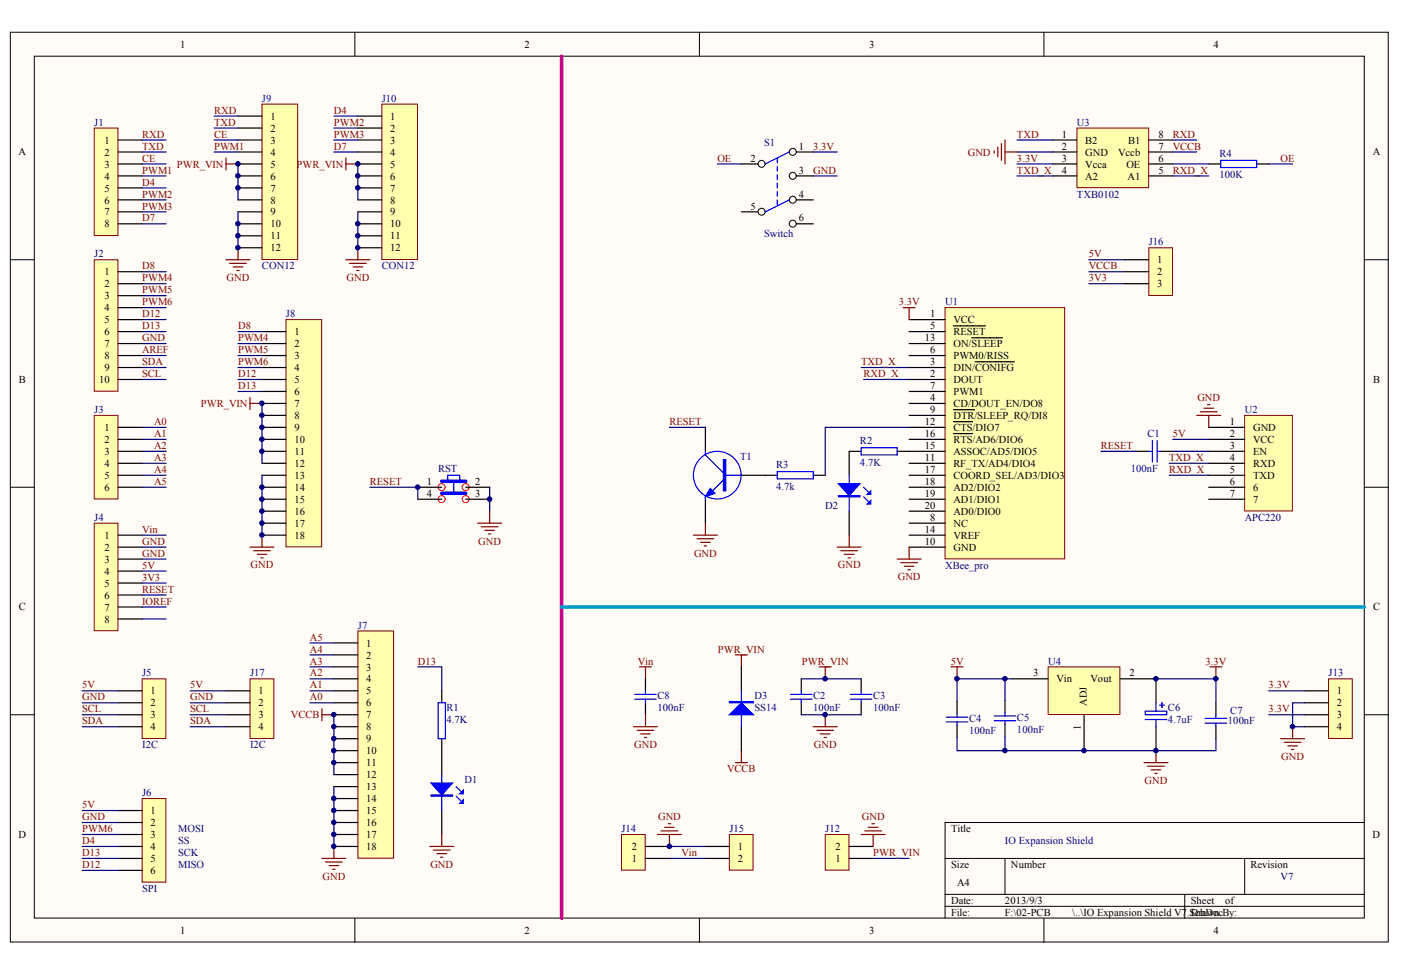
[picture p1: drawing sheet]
<svg xmlns="http://www.w3.org/2000/svg" width="287mm" height="200mm" viewBox="0 0 287 200" stroke-linecap="round" stroke-linejoin="round" font-family="sans-serif">
<defs><g id="words">
<g font-size="2.2">
<text x="36.9" y="9.8">1</text>
<text x="107.4" y="9.8">2</text>
<text x="177.9" y="9.8">3</text>
<text x="248.5" y="9.8">4</text>
<text x="21.4" y="29.4">1</text>
<text x="55.4" y="24.5">1</text>
<text x="55.4" y="27">2</text>
<text x="55.4" y="29.4">3</text>
<text x="79.9" y="24.5">1</text>
<text x="79.9" y="27">2</text>
<text x="79.9" y="29.4">3</text>
<text x="217.4" y="28.2">1</text>
<text x="222.2" y="29.4">B2</text>
<text x="230.9" y="29.4">B1</text>
<text x="237.1" y="28.2">8</text>
<text x="3.8" y="31.8">A</text>
<text x="21.4" y="31.9">2</text>
<text x="21.4" y="34.3">3</text>
<text x="55.4" y="31.9">4</text>
<text x="55.4" y="34.3">5</text>
<text x="79.9" y="31.9">4</text>
<text x="79.9" y="34.3">5</text>
<text x="153.6" y="33.1">2</text>
<text x="163.5" y="30.6">1</text>
<text x="163.5" y="35.5">3</text>
<text x="217.4" y="30.6">2</text>
<text x="217.4" y="33.1">3</text>
<text x="217.4" y="35.5">4</text>
<text x="222.2" y="31.9">GND</text>
<text x="222.2" y="34.3">Vcca</text>
<text x="228.9" y="31.9">Vccb</text>
<text x="230.6" y="34.3">OE</text>
<text x="237.1" y="35.5">5</text>
<text x="237.1" y="33.1">6</text>
<text x="237.1" y="30.6">7</text>
<text x="281" y="31.8">A</text>
<text x="21.4" y="36.8">4</text>
<text x="21.4" y="39.2">5</text>
<text x="21.4" y="41.7">6</text>
<text x="55.4" y="36.8">6</text>
<text x="55.4" y="39.2">7</text>
<text x="55.4" y="41.7">8</text>
<text x="79.9" y="36.8">6</text>
<text x="79.9" y="39.2">7</text>
<text x="79.9" y="41.7">8</text>
<text x="163.5" y="40.4">4</text>
<text x="222.2" y="36.8">A2</text>
<text x="230.8" y="36.8">A1</text>
<text x="21.4" y="44.1">7</text>
<text x="21.4" y="46.6">8</text>
<text x="55.4" y="44.1">9</text>
<text x="55.4" y="46.6">10</text>
<text x="79.9" y="44.1">9</text>
<text x="79.9" y="46.6">10</text>
<text x="153.6" y="42.9">5</text>
<text x="163.5" y="45.3">6</text>
<text x="55.4" y="49">11</text>
<text x="55.4" y="51.5">12</text>
<text x="79.9" y="49">11</text>
<text x="79.9" y="51.5">12</text>
<text x="236.9" y="53.9">1</text>
<text x="21.4" y="56.4">1</text>
<text x="21.4" y="58.8">2</text>
<text x="236.9" y="56.4">2</text>
<text x="236.9" y="58.8">3</text>
<text x="21.4" y="61.3">3</text>
<text x="21.4" y="63.7">4</text>
<text x="190.4" y="65">1</text>
<text x="21.4" y="66.2">5</text>
<text x="21.4" y="68.6">6</text>
<text x="21.4" y="71.1">7</text>
<text x="60.3" y="68.6">1</text>
<text x="60.3" y="71.1">2</text>
<text x="189.3" y="69.9">13</text>
<text x="190.4" y="67.4">5</text>
<text x="195.2" y="66.2">VCC</text>
<text x="195.2" y="68.6">RESET</text>
<text x="195.2" y="71.1">ON/SLEEP</text>
<text x="21.4" y="73.5">8</text>
<text x="21.4" y="76">9</text>
<text x="60.3" y="73.5">3</text>
<text x="60.3" y="76">4</text>
<text x="190.4" y="72.3">6</text>
<text x="190.4" y="74.8">3</text>
<text x="190.4" y="77.2">2</text>
<text x="195.2" y="73.5">PWM0/RISS</text>
<text x="195.2" y="76">DIN/CONIFG</text>
<text x="3.9" y="78.4">B</text>
<text x="20.3" y="78.4">10</text>
<text x="60.3" y="78.4">5</text>
<text x="60.3" y="80.9">6</text>
<text x="60.3" y="83.3">7</text>
<text x="190.4" y="79.7">7</text>
<text x="190.4" y="82.1">4</text>
<text x="195.2" y="78.4">DOUT</text>
<text x="195.2" y="80.9">PWM1</text>
<text x="195.2" y="83.3">CD/DOUT_EN/DO8</text>
<text x="281.1" y="78.4">B</text>
<text x="21.4" y="88.2">1</text>
<text x="60.3" y="85.8">8</text>
<text x="60.3" y="88.2">9</text>
<text x="189.3" y="87">12</text>
<text x="189.3" y="89.5">16</text>
<text x="190.4" y="84.6">9</text>
<text x="195.2" y="85.8">DTR/SLEEP_RQ/DI8</text>
<text x="195.2" y="88.2">CTS/DIO7</text>
<text x="251.7" y="87">1</text>
<text x="251.7" y="89.5">2</text>
<text x="256.5" y="88.2">GND</text>
<text x="21.4" y="90.7">2</text>
<text x="21.4" y="93.1">3</text>
<text x="21.4" y="95.6">4</text>
<text x="60.3" y="90.7">10</text>
<text x="60.3" y="93.1">11</text>
<text x="60.3" y="95.6">12</text>
<text x="189.3" y="91.9">15</text>
<text x="189.3" y="94.4">11</text>
<text x="195.2" y="90.7">RTS/AD6/DIO6</text>
<text x="195.2" y="93.1">ASSOC/AD5/DIO5</text>
<text x="195.2" y="95.6">RF_TX/AD4/DIO4</text>
<text x="251.7" y="91.9">3</text>
<text x="251.7" y="94.4">4</text>
<text x="256.5" y="90.7">VCC</text>
<text x="256.5" y="93.1">EN</text>
<text x="256.5" y="95.6">RXD</text>
<text x="21.4" y="98.1">5</text>
<text x="21.4" y="100.5">6</text>
<text x="60.3" y="98.1">13</text>
<text x="60.3" y="100.5">14</text>
<text x="87.4" y="101.7">4</text>
<text x="87.4" y="99.3">1</text>
<text x="97.3" y="99.3">2</text>
<text x="97.3" y="101.7">3</text>
<text x="189.3" y="96.8">17</text>
<text x="189.3" y="99.3">18</text>
<text x="189.3" y="101.7">19</text>
<text x="195.2" y="98.1">COORD_SEL/AD3/DIO3</text>
<text x="195.2" y="100.5">AD2/DIO2</text>
<text x="251.7" y="96.8">5</text>
<text x="251.7" y="99.3">6</text>
<text x="251.7" y="101.7">7</text>
<text x="256.5" y="98.1">TXD</text>
<text x="256.5" y="100.5">6</text>
<text x="60.3" y="103">15</text>
<text x="60.3" y="105.4">16</text>
<text x="60.3" y="107.9">17</text>
<text x="189.3" y="104.2">20</text>
<text x="190.4" y="106.6">8</text>
<text x="195.2" y="103">AD1/DIO1</text>
<text x="195.2" y="105.4">AD0/DIO0</text>
<text x="195.2" y="107.9">NC</text>
<text x="256.5" y="103">7</text>
<text x="21.4" y="110.3">1</text>
<text x="21.4" y="112.8">2</text>
<text x="60.3" y="110.3">18</text>
<text x="189.3" y="109.1">14</text>
<text x="189.3" y="111.5">10</text>
<text x="195.2" y="110.3">VREF</text>
<text x="195.2" y="112.8">GND</text>
<text x="21.4" y="115.2">3</text>
<text x="21.4" y="117.7">4</text>
<text x="3.9" y="125">C</text>
<text x="21.4" y="120.1">5</text>
<text x="21.4" y="122.6">6</text>
<text x="21.4" y="125">7</text>
<text x="281.1" y="125">C</text>
<text x="21.4" y="127.5">8</text>
<text x="75" y="132.4">1</text>
<text x="75" y="134.8">2</text>
<text x="75" y="137.3">3</text>
<text x="30.8" y="142.2">1</text>
<text x="52.9" y="142.2">1</text>
<text x="75" y="139.7">4</text>
<text x="75" y="142.2">5</text>
<text x="211.5" y="138.5">3</text>
<text x="216.3" y="139.7">Vin</text>
<text x="223.3" y="139.7">Vout</text>
<text x="231.3" y="138.5">2</text>
<text x="273.7" y="142.2">1</text>
<text x="30.8" y="144.6">2</text>
<text x="30.8" y="147.1">3</text>
<text x="30.8" y="149.5">4</text>
<text x="52.9" y="144.6">2</text>
<text x="52.9" y="147.1">3</text>
<text x="52.9" y="149.5">4</text>
<text x="75" y="144.6">6</text>
<text x="75" y="147.1">7</text>
<text x="75" y="149.5">8</text>
<text x="273.7" y="144.6">2</text>
<text x="273.7" y="147.1">3</text>
<text x="273.7" y="149.5">4</text>
<text x="75" y="152">9</text>
<text x="75" y="154.4">10</text>
<text x="75" y="156.9">11</text>
<text x="75" y="159.3">12</text>
<text x="75" y="161.8">13</text>
<text x="30.8" y="166.7">1</text>
<text x="75" y="164.2">14</text>
<text x="75" y="166.7">15</text>
<text x="3.8" y="171.5">D</text>
<text x="30.8" y="169.1">2</text>
<text x="30.8" y="171.6">3</text>
<text x="75" y="169.1">16</text>
<text x="75" y="171.6">17</text>
<text x="194.7" y="170.3">Title</text>
<text x="281" y="171.5">D</text>
<text x="30.8" y="174">4</text>
<text x="30.8" y="176.5">5</text>
<text x="30.8" y="178.9">6</text>
<text x="75" y="174">18</text>
<text x="129.3" y="176.5">1</text>
<text x="129.3" y="174">2</text>
<text x="151" y="174">1</text>
<text x="151" y="176.5">2</text>
<text x="171" y="176.5">1</text>
<text x="171" y="174">2</text>
<text x="194.7" y="177.7">Size</text>
<text x="207" y="177.7">Number</text>
<text x="256" y="177.7">Revision</text>
<text x="194.7" y="185">Date:</text>
<text x="195.9" y="181.4">A4</text>
<text x="205.7" y="185">2013/9/3</text>
<text x="243.8" y="185">Sheet</text>
<text x="250.8" y="185">of</text>
<text x="36.9" y="191.2">1</text>
<text x="107.4" y="191.2">2</text>
<text x="177.9" y="191.2">3</text>
<text x="194.7" y="187.5">File:</text>
<text x="205.7" y="187.5">F:\02-PCB</text>
<text x="219.5" y="187.5">\..\IO Expansion Shield V7.SDrawn</text>
<text x="244.7" y="187.5">chDocBy:</text>
<text x="248.5" y="191.2">4</text>
</g>
<g font-size="2.2" fill="#800000">
<text x="43.8" y="23.3">RXD</text>
<text x="68.4" y="23.3">D4</text>
<text x="29.1" y="28.2">RXD</text>
<text x="43.8" y="25.7">TXD</text>
<text x="43.8" y="28.2">CE</text>
<text x="68.4" y="25.7">PWM2</text>
<text x="68.4" y="28.2">PWM3</text>
<text x="208.2" y="28.2">TXD</text>
<text x="240.1" y="28.2">RXD</text>
<text x="29.1" y="30.6">TXD</text>
<text x="29.1" y="33.1">CE</text>
<text x="29.1" y="35.5">PWM1</text>
<text x="36.2" y="34.3">PWR_VIN</text>
<text x="43.8" y="30.6">PWM1</text>
<text x="60.7" y="34.3">PWR_VIN</text>
<text x="68.4" y="30.6">D7</text>
<text x="146.9" y="33.1">OE</text>
<text x="166.5" y="30.6">3.3V</text>
<text x="166.5" y="35.5">GND</text>
<text x="198.1" y="31.9">GND</text>
<text x="208.2" y="35.5">TXD_X</text>
<text x="208.2" y="33.1">3.3V</text>
<text x="240.1" y="35.5">RXD_X</text>
<text x="240.1" y="30.6">VCCB</text>
<text x="262.2" y="33.1">OE</text>
<text x="29.1" y="38">D4</text>
<text x="29.1" y="40.4">PWM2</text>
<text x="29.1" y="42.9">PWM3</text>
<text x="29.1" y="45.3">D7</text>
<text x="222.9" y="52.7">5V</text>
<text x="29.1" y="55.2">D8</text>
<text x="29.1" y="57.6">PWM4</text>
<text x="46.4" y="57.6">GND</text>
<text x="70.9" y="57.6">GND</text>
<text x="222.9" y="55.2">VCCB</text>
<text x="222.9" y="57.6">3V3</text>
<text x="29.1" y="60.1">PWM5</text>
<text x="29.1" y="62.5">PWM6</text>
<text x="29.1" y="65">D12</text>
<text x="184" y="62.5">3.3V</text>
<text x="29.1" y="67.4">D13</text>
<text x="29.1" y="69.9">GND</text>
<text x="48.7" y="67.4">D8</text>
<text x="48.7" y="69.9">PWM4</text>
<text x="29.1" y="74.8">SDA</text>
<text x="29.1" y="77.2">SCL</text>
<text x="29.1" y="72.3">AREF</text>
<text x="48.7" y="72.3">PWM5</text>
<text x="48.7" y="74.8">PWM6</text>
<text x="48.7" y="77.2">D12</text>
<text x="176.3" y="74.8">TXD_X</text>
<text x="176.8" y="77.2">RXD_X</text>
<text x="41.1" y="83.3">PWR_VIN</text>
<text x="48.7" y="79.7">D13</text>
<text x="245.1" y="82.1">GND</text>
<text x="31.6" y="87">A0</text>
<text x="31.6" y="89.5">A1</text>
<text x="137" y="87">RESET</text>
<text x="240.1" y="89.5">5V</text>
<text x="31.6" y="91.9">A2</text>
<text x="31.6" y="94.4">A3</text>
<text x="225.4" y="91.9">RESET</text>
<text x="239.3" y="94.4">TXD_X</text>
<text x="31.6" y="96.8">A4</text>
<text x="31.6" y="99.3">A5</text>
<text x="75.7" y="99.3">RESET</text>
<text x="239.3" y="96.8">RXD_X</text>
<text x="29.1" y="109.1">Vin</text>
<text x="29.1" y="111.5">GND</text>
<text x="29.1" y="114">GND</text>
<text x="97.9" y="111.5">GND</text>
<text x="142.1" y="113.9">GND</text>
<text x="29.1" y="116.4">5V</text>
<text x="29.1" y="118.9">3V3</text>
<text x="51.3" y="116.4">GND</text>
<text x="171.5" y="116.4">GND</text>
<text x="183.8" y="118.8">GND</text>
<text x="29.1" y="121.3">RESET</text>
<text x="29.1" y="123.8">IOREF</text>
<text x="63.4" y="131.1">A5</text>
<text x="63.4" y="136">A3</text>
<text x="63.4" y="133.6">A4</text>
<text x="85.5" y="136">D13</text>
<text x="130.5" y="136">Vin</text>
<text x="147" y="133.6">PWR_VIN</text>
<text x="164.2" y="136">PWR_VIN</text>
<text x="194.6" y="136">5V</text>
<text x="246.8" y="136">3.3V</text>
<text x="16.8" y="143.4">GND</text>
<text x="16.8" y="141">5V</text>
<text x="38.9" y="143.4">GND</text>
<text x="38.9" y="141">5V</text>
<text x="63.4" y="143.4">A0</text>
<text x="63.4" y="141">A1</text>
<text x="63.4" y="138.5">A2</text>
<text x="259.7" y="141">3.3V</text>
<text x="16.8" y="148.3">SDA</text>
<text x="16.8" y="145.9">SCL</text>
<text x="38.9" y="148.3">SDA</text>
<text x="38.9" y="145.9">SCL</text>
<text x="59.6" y="147.1">VCCB</text>
<text x="259.7" y="145.9">3.3V</text>
<text x="129.8" y="153.2">GND</text>
<text x="166.6" y="153.2">GND</text>
<text x="262.3" y="155.6">GND</text>
<text x="148.8" y="158.1">VCCB</text>
<text x="234.3" y="160.5">GND</text>
<text x="16.8" y="167.9">GND</text>
<text x="16.8" y="165.5">5V</text>
<text x="134.7" y="167.9">GND</text>
<text x="176.4" y="167.9">GND</text>
<text x="16.8" y="170.4">PWM6</text>
<text x="16.8" y="172.8">D4</text>
<text x="16.8" y="177.7">D12</text>
<text x="16.8" y="175.3">D13</text>
<text x="88.1" y="177.7">GND</text>
<text x="139.5" y="175.3">Vin</text>
<text x="178.8" y="175.3">PWR_VIN</text>
<text x="66" y="180.1">GND</text>
</g>
<g font-size="2.2" fill="#000080">
<text x="53.6" y="20.8">J9</text>
<text x="78.2" y="20.8">J10</text>
<text x="19.3" y="25.7">J1</text>
<text x="156.4" y="29.9">S1</text>
<text x="220.5" y="25.7">U3</text>
<text x="249.7" y="32.1">R4</text>
<text x="220.5" y="40.4">TXB0102</text>
<text x="249.7" y="36.5">100K</text>
<text x="19.3" y="52.7">J2</text>
<text x="156.4" y="48.5">Switch</text>
<text x="235.2" y="50.2">J16</text>
<text x="53.6" y="55.2">CON12</text>
<text x="78.2" y="55.2">CON12</text>
<text x="58.5" y="65">J8</text>
<text x="193.5" y="62.5">U1</text>
<text x="19.3" y="84.6">J3</text>
<text x="234.9" y="89.5">C1</text>
<text x="254.8" y="84.6">U2</text>
<text x="151.5" y="94.1">T1</text>
<text x="158.9" y="95.8">R3</text>
<text x="176.1" y="90.9">R2</text>
<text x="176.1" y="95.4">4.7K</text>
<text x="89.7" y="96.6">RST</text>
<text x="158.9" y="100.3">4.7k</text>
<text x="231.5" y="96.6">100nF</text>
<text x="19.3" y="106.6">J4</text>
<text x="168.9" y="104.2">D2</text>
<text x="254.8" y="106.6">APC220</text>
<text x="193.5" y="116.4">XBee_pro</text>
<text x="73.3" y="128.7">J7</text>
<text x="214.6" y="136">U4</text>
<text x="29.1" y="138.5">J5</text>
<text x="51.2" y="138.5">J17</text>
<text x="134.6" y="143.2">C8</text>
<text x="154.5" y="143.2">D3</text>
<text x="166.5" y="143.2">C2</text>
<text x="178.8" y="143.2">C3</text>
<text x="272" y="138.5">J13</text>
<text x="91.4" y="145.6">R1</text>
<text x="91.4" y="148.1">4.7K</text>
<text x="134.6" y="145.6">100nF</text>
<text x="154.5" y="145.6">SS14</text>
<text x="166.5" y="145.6">100nF</text>
<text x="178.8" y="145.6">100nF</text>
<text x="198.4" y="147.8">C4</text>
<text x="208.2" y="147.6">C5</text>
<text x="239.1" y="145.6">C6</text>
<text x="239.1" y="148.1">4.7uF</text>
<text x="251.4" y="148.3">100nF</text>
<text x="251.9" y="146.1">C7</text>
<text x="29.1" y="153.2">I2C</text>
<text x="51.2" y="153.2">I2C</text>
<text x="198.4" y="150.3">100nF</text>
<text x="208.2" y="150">100nF</text>
<text x="95.1" y="160.3">D1</text>
<text x="29.1" y="163">J6</text>
<text x="36.5" y="170.4">MOSI</text>
<text x="36.5" y="172.8">SS</text>
<text x="127.2" y="170.4">J14</text>
<text x="149.3" y="170.4">J15</text>
<text x="168.9" y="170.4">J12</text>
<text x="205.7" y="172.8">IO Expansion Shield</text>
<text x="36.5" y="175.3">SCK</text>
<text x="36.5" y="177.7">MISO</text>
<text x="29.1" y="182.6">SPI</text>
<text x="262.2" y="180.2">V7</text>
</g>
<g font-size="2.1">
<text x="221.3" y="149.4" transform="rotate(-90 221.3 149.4)">1</text>
<text x="222.5" y="144.6" transform="rotate(-90 222.5 144.6)">ADJ</text>
</g>
</g></defs>
<g fill="#fffcf8" stroke="#000" stroke-width=".2">
<path d="M2.1 6.6h282.1v186.3h-282.1z"/>
<path d="M7 11.5h272.3v176.5h-272.3z"/>
</g>
<g fill="none" stroke="#000" stroke-width=".2">
<path d="M72.6 6.6v4.9M143.2 6.6v4.9M213.7 6.6v4.9M2.1 53.2h4.9M279.3 53.2h4.9M2.1 99.8h4.9M279.3 99.8h4.9M2.1 146.3h4.9M279.3 146.3h4.9M193.5 175.8h85.8M205.7 175.8v7.3M254.8 175.8v7.3"/>
<path d="M279.3 168.4h-85.8v19.6M72.6 188v4.9M143.2 188v4.9M193.5 183.1h85.8M193.5 185.6h85.8M213.7 188v4.9M242.5 183.1v4.9"/>
</g>
<path d="M19.3 26.2h4.8v22h-4.8z" fill="#ffffb0" stroke="#800000" stroke-width=".2"/>
<path d="M24.2 28.7h4.9M24.2 31.1h4.9M24.2 33.6h4.9M24.2 36h4.9M24.2 38.5h4.9M24.2 40.9h4.9M24.2 43.4h4.9M24.2 45.8h4.9" fill="none" stroke="#000" stroke-width=".25"/>
<path d="M19.3 107.1h4.8v22h-4.8z" fill="#ffffb0" stroke="#800000" stroke-width=".2"/>
<path d="M24.2 109.6h4.9M24.2 112h4.9M24.2 114.5h4.9M24.2 116.9h4.9M24.2 119.4h4.9M24.2 121.8h4.9M24.2 124.3h4.9M24.2 126.7h4.9" fill="none" stroke="#000" stroke-width=".25"/>
<path d="M19.3 85h4.8v17.2h-4.8z" fill="#ffffb0" stroke="#800000" stroke-width=".2"/>
<path d="M24.2 87.5h4.9M24.2 90h4.9M24.2 92.4h4.9M24.2 94.9h4.9M24.2 97.3h4.9M24.2 99.8h4.9" fill="none" stroke="#000" stroke-width=".25"/>
<g fill="none" stroke="#000080" stroke-width=".25">
<path d="M29.1 28.7h4.9M29.1 31.1h4.9M29.1 33.6h4.9M29.1 36h4.9M29.1 38.5h4.9M29.1 40.9h4.9M29.1 43.4h4.9M29.1 45.8h4.9M29.1 55.6h4.9M29.1 58.1h4.9M29.1 60.5h4.9M29.1 63h4.9"/>
<path d="M29.1 65.4h4.9M29.1 67.9h4.9M29.1 70.3h4.9M29.1 72.8h4.9M29.1 87.5h4.9M29.1 90h4.9M29.1 92.4h4.9M29.1 94.9h4.9M29.1 97.3h4.9M29.1 99.8h4.9"/>
</g>
<path d="M19.3 53.2h4.8v26.9h-4.8z" fill="#ffffb0" stroke="#800000" stroke-width=".2"/>
<path d="M24.2 55.6h4.9M24.2 58.1h4.9M24.2 60.5h4.9M24.2 63h4.9M24.2 65.4h4.9M24.2 67.9h4.9M24.2 70.3h4.9M24.2 72.8h4.9M24.2 75.2h4.9M24.2 77.7h4.9" fill="none" stroke="#000" stroke-width=".25"/>
<path d="M29.1 75.2h4.9M29.1 77.7h4.9M29.1 109.6h4.9M29.1 112h4.9M29.1 114.5h4.9M29.1 116.9h4.9M29.1 119.4h4.9M29.1 121.8h4.9M29.1 124.3h4.9M29.1 126.7h4.9" fill="none" stroke="#000080" stroke-width=".25"/>
<path d="M193.5 63h24.5v51.4h-24.5z" fill="#ffffb0" stroke="#800000" stroke-width=".2"/>
<g fill="none" stroke="#000" stroke-width=".25">
<path d="M186.1 65.4h7.4M186.1 67.9h7.4M186.1 70.3h7.4M186.1 72.8h7.4M186.1 75.2h7.4M186.1 77.7h7.4M195.2 66.7h6.5M198.9 69.2h6.3M199.6 74.1h8M144.4 87.5v4.9M151.8 97.3h7.3M166.5 97.3h2.4"/>
<path d="M176.3 92.4h-2.5v4.9M183.7 92.4h9.8M186.1 80.1h7.4M186.1 82.6h7.4M186.1 85h7.4M186.1 87.5h7.4M186.1 90h7.4M186.1 94.9h7.4M186.1 97.3h7.4M186.1 99.8h7.4M195.2 83.9h4.3M195.2 86.3h3.9"/>
<path d="M195.2 88.8h3.9M144.4 102.2v4.9M173.8 104.7v4.9M186.1 102.2h7.4M186.1 104.7h7.4M186.1 107.1h7.4M186.1 109.6h7.4M186.1 112h7.4"/>
</g>
<g fill="none" stroke="#800000" stroke-width=".25">
<path d="M184.9 63h2.4M186.1 63v2.4M142 109.6h4.9M142.7 110.3h3.4M143.4 111h2M144.2 111.8h.5M144.4 107.1v2.5M171.4 112h4.9M172.1 112.7h3.5M172.9 113.5h1.9M173.6 114.2h.5M173.8 109.6v2.4"/>
<path d="M183.7 114.5h4.9M184.4 115.2h3.4M185.1 115.9h2M185.9 116.7h.5M186.1 112v2.5"/>
</g>
<path d="M176.3 75.2h9.8M137 87.5h7.4M186.1 87.5h-17.2v9.8" fill="none" stroke="#000080" stroke-width=".25"/>
<g fill="none" stroke="#00f" stroke-width=".25">
<path d="M144.4 92.4v.7l3.7 3.7M148.1 98.3l-2.2 2.2M148.1 97.3h3.7M159.1 96.6h7.4v1.4h-7.4zM173.8 97.3v7.4M176.3 91.7h7.4v1.4h-7.4zM176.8 99.8l1 .9M144.4 101.7v.5M176.8 101.7l1 1"/>
<circle cx="146.8" cy="97.3" r="4.9"/>
</g>
<g fill="#00f" stroke="#00f" stroke-width=".25">
<path d="M171.6 99h4.5l-2.3 2.5z"/>
<path d="M177.5 103.2l.8-.7v.7z"/>
<path d="M177.5 101.2l.8-.7v.7z"/>
<path d="M145.4 100l1 1-2 .7z"/>
<path d="M171.6 101.5h4.5v.2h-4.5z" fill-rule="evenodd"/>
<path d="M148.1 94.1h.5v6.4h-.5z" fill-rule="evenodd"/>
</g>
<path d="M254.8 85h9.8v19.6h-9.8z" fill="#ffffb0" stroke="#800000" stroke-width=".2"/>
<g fill="none" stroke="#000" stroke-width=".25">
<path d="M232.7 92.4h2.5M237.6 92.4h2.5M247.4 87.5h7.4M247.4 90h7.4M247.4 92.4h7.4M247.4 94.9h7.4M247.4 97.3h7.4M247.4 99.8h7.4M247.4 102.2h7.4M195.9 143.6v2.5M195.9 148.5v2.5M205.7 143.4v2.4"/>
<path d="M205.7 148.3v2.4"/>
</g>
<path d="M245 85h4.9M245.7 84.3h3.5M246.5 83.6h1.9M247.2 82.8h.5M247.4 85v2.5M247.7 136.5h2.4M248.9 136.5v2.5M234.2 156.1h4.9M234.9 156.9h3.5M235.7 157.6h1.9M236.4 158.3h.5M236.7 153.7v2.4" fill="none" stroke="#800000" stroke-width=".25"/>
<path d="M176.8 77.7h9.3M225.4 92.4h7.3M239.3 94.9h8.1M239.3 97.3h8.1M240.1 92.4h7.3" fill="none" stroke="#000080" stroke-width=".25"/>
<path d="M235.2 92.4h.7M235.9 90.2v4.4M236.9 92.4h.7M236.9 90.2v4.4M193.7 147.8h4.4M193.7 146.8h4.4M195.9 146.1v.7M195.9 147.8v.7M203.5 147.6h4.4M203.5 146.6h4.4M205.7 145.8v.8M205.7 147.6v.7" fill="none" stroke="#00f" stroke-width=".25"/>
<path d="M214.6 136.5h14.7v9.8h-14.7z" fill="#ffffb0" stroke="#800000" stroke-width=".2"/>
<path d="M207.2 139h7.4M229.3 139h7.4v4.9M221.9 146.3v7.4M236.7 148.8v4.9M248.9 143.9v2.4M248.9 148.8v2.4" fill="none" stroke="#000" stroke-width=".25"/>
<path d="M234.4 145.6h4.5v.7h-4.5zM234.4 147.3h4.5M236.7 143.9v1.7M236.7 147.3v1.5M237.4 144.4h1M237.9 143.9v1M246.7 148.1h4.4M246.7 147.1h4.4M248.9 146.3v.8M248.9 148.1v.7" fill="none" stroke="#00f" stroke-width=".25"/>
<path d="M194.7 136.5h2.5M195.9 136.5v2.5" fill="none" stroke="#800000" stroke-width=".25"/>
<path d="M205.7 139v4.4M207.2 139h-11.3v4.6M195.9 151v2.7h53v-2.5M205.7 150.7v3" fill="none" stroke="#000080" stroke-width=".25"/>
<path d="M29.1 139h4.9v12.2h-4.9z" fill="#ffffb0" stroke="#800000" stroke-width=".2"/>
<path d="M24.2 141.4h4.9M24.2 143.9h4.9M24.2 146.3h4.9M24.2 148.8h4.9" fill="none" stroke="#000" stroke-width=".25"/>
<path d="M29.1 163.5h4.9v17.1h-4.9z" fill="#ffffb0" stroke="#800000" stroke-width=".2"/>
<path d="M151.8 136.5v4.9M164 139v2.4M176.3 139v2.4M151.8 148.8v4.9M164 143.9v2.4M176.3 143.9v2.4M24.2 165.9h4.9M24.2 168.4h4.9M24.2 170.8h4.9M24.2 173.3h4.9M24.2 175.8h4.9M24.2 178.2h4.9" fill="none" stroke="#000" stroke-width=".25"/>
<path d="M164 139h12.3M16.8 148.8h7.4M16.8 146.3h7.4M16.8 143.9h7.4M16.8 141.4h7.4M164 146.3h12.3" fill="none" stroke="#000080" stroke-width=".25"/>
<path d="M150.5 134.1h2.5M151.8 134.1v2.4M167.7 136.5h2.5M168.9 136.5v2.5M150.5 156.1h2.5M151.8 153.7v2.4M166.5 148.8h4.9M167.2 149.5h3.5M168 150.3h1.9M168.7 151h.5M168.9 146.3v2.5" fill="none" stroke="#800000" stroke-width=".25"/>
<path d="M151.8 141.4v7.4M161.8 142.2h4.4M161.8 143.1h4.4M164 141.4v.8M164 143.1v.8M174.1 142.2h4.4M174.1 143.1h4.4M176.3 141.4v.8M176.3 143.1v.8" fill="none" stroke="#00f" stroke-width=".25"/>
<g fill="#00f" stroke="#00f" stroke-width=".25">
<path d="M149.3 146.3l2.5-2.4 2.4 2.4z"/>
<path d="M149.3 143.6h4.9v.3h-4.9z" fill-rule="evenodd"/>
</g>
<path d="M168.9 170.8h4.9v7.4h-4.9z" fill="#ffffb0" stroke="#800000" stroke-width=".2"/>
<path d="M173.8 175.8h5M173.8 173.3h5" fill="none" stroke="#000" stroke-width=".25"/>
<path d="M178.8 175.8h7.3" fill="none" stroke="#000080" stroke-width=".25"/>
<path d="M176.3 170.8h4.9M177 170.1h3.5M177.8 169.4h1.9M178.5 168.6h.5M178.8 170.8v2.5" fill="none" stroke="#800000" stroke-width=".25"/>
<path d="M73.3 129.2h7.3v46.5h-7.3z" fill="#ffffb0" stroke="#800000" stroke-width=".2"/>
<g fill="none" stroke="#000" stroke-width=".25">
<path d="M85.5 99.8h4.9M95.3 99.8h4.9M85.5 102.2h4.9M95.3 102.2h4.9M68.4 131.6h4.9M68.4 134.1h4.9M68.4 136.5h4.9M68.4 139h4.9M68.4 141.4h4.9M68.4 143.9h4.9M68.4 146.3h4.9M68.4 148.8h4.9"/>
<path d="M68.4 151.2h4.9M68.4 153.7h4.9M68.4 156.1h4.9M68.4 158.6h4.9M90.4 141.4v2.5M90.4 151.2v7.4M68.4 161h4.9M68.4 163.5h4.9M68.4 165.9h4.9M68.4 168.4h4.9M68.4 170.8h4.9M68.4 173.3h4.9"/>
<path d="M90.4 165.9v4.9"/>
</g>
<path d="M75.7 99.8h9.8v2.4M100.2 99.8v4.9M63.4 131.6h5M63.4 134.1h5M63.4 136.5h5M63.4 139h5M85.5 136.5h4.9v4.9M63.4 141.4h5M63.4 143.9h5M68.4 146.3v12.3M68.4 161v12.3" fill="none" stroke="#000080" stroke-width=".25"/>
<g fill="none" stroke="#800000" stroke-width=".25">
<path d="M97.8 107.1h4.9M98.5 107.8h3.5M99.3 108.6h1.9M100 109.3h.5M100.2 104.7v2.4M65.9 145.1v2.5M65.9 146.3h2.5M65.9 175.8h4.9M66.6 176.5h3.5M67.4 177.2h1.9M68.1 178h.5M68.4 173.3v2.5"/>
<path d="M88 173.3h4.9M88.7 174h3.5M89.5 174.8h1.9M90.2 175.5h.5M90.4 170.8v2.5"/>
</g>
<g fill="none" stroke="#f00" stroke-width=".2">
<circle cx="90.4" cy="99.7" r=".71"/>
<circle cx="95.3" cy="99.7" r=".72"/>
<circle cx="90.4" cy="102.2" r=".71"/>
<circle cx="95.3" cy="102.2" r=".72"/>
</g>
<path d="M90.4 98.5h4.9M90.4 101h4.9" fill="none" stroke="#00f" stroke-width=".74"/>
<path d="M91.7 98.5v-1.2h2.4v1.2M92.9 98.5v2.5M89.7 143.9h1.5v7.3h-1.5zM90.4 158.6v7.3M93.4 163l1 1M93.4 161l1 1" fill="none" stroke="#00f" stroke-width=".25"/>
<g fill="#00f" stroke="#00f" stroke-width=".25">
<path d="M88.2 160.3h4.4l-2.2 2.5z"/>
<path d="M94.1 164.5l.7-.8v.8z"/>
<path d="M94.1 162.5l.7-.7v.7z"/>
<path d="M88.2 162.8h4.4v.2h-4.4z" fill-rule="evenodd"/>
</g>
<path d="M53.6 21.3h7.3v31.8h-7.3z" fill="#ffffb0" stroke="#800000" stroke-width=".2"/>
<path d="M48.7 23.8h4.9M48.7 26.2h4.9M48.7 28.7h4.9M48.7 31.1h4.9M48.7 33.6h4.9M48.7 36h4.9M48.7 38.5h4.9M48.7 40.9h4.9M48.7 43.4h4.9M48.7 45.8h4.9M48.7 48.3h4.9M48.7 50.7h4.9" fill="none" stroke="#000" stroke-width=".25"/>
<path d="M78.2 21.3h7.3v31.8h-7.3z" fill="#ffffb0" stroke="#800000" stroke-width=".2"/>
<path d="M73.3 23.8h4.9M73.3 26.2h4.9M73.3 28.7h4.9M73.3 31.1h4.9M73.3 33.6h4.9M73.3 36h4.9M73.3 38.5h4.9M73.3 40.9h4.9M73.3 43.4h4.9M73.3 45.8h4.9M73.3 48.3h4.9M73.3 50.7h4.9" fill="none" stroke="#000" stroke-width=".25"/>
<path d="M43.8 23.8h4.9M43.8 26.2h4.9M43.8 28.7h4.9M43.8 31.1h4.9M48.7 33.6v7.3M68.4 23.8h4.9M68.4 26.2h4.9M68.4 28.7h4.9M68.4 31.1h4.9M73.3 33.6v7.3M48.7 43.4v7.3M73.3 43.4v7.3" fill="none" stroke="#000080" stroke-width=".25"/>
<path d="M46.3 53.2h4.9M47 53.9h3.4M47.7 54.7h2M48.5 55.4h.5M48.7 50.7v2.5M70.8 53.2h4.9M71.5 53.9h3.5M72.3 54.7h1.9M73 55.4h.5M73.3 50.7v2.5" fill="none" stroke="#800000" stroke-width=".25"/>
<path d="M58.5 65.4h7.4v46.6h-7.4z" fill="#ffffb0" stroke="#800000" stroke-width=".2"/>
<g fill="none" stroke="#000" stroke-width=".25">
<path d="M53.6 67.9h4.9M53.6 70.3h4.9M53.6 72.8h4.9M53.6 75.2h4.9M53.6 77.7h4.9M53.6 80.1h4.9M53.6 82.6h4.9M53.6 85h4.9M53.6 87.5h4.9M53.6 90h4.9M53.6 92.4h4.9M53.6 94.9h4.9"/>
<path d="M53.6 97.3h4.9M53.6 99.8h4.9M53.6 102.2h4.9M53.6 104.7h4.9M53.6 107.1h4.9M53.6 109.6h4.9"/>
</g>
<path d="M48.7 67.9h4.9M48.7 70.3h4.9M48.7 72.8h4.9M48.7 75.2h4.9M48.7 77.7h4.9M48.7 80.1h4.9M53.6 82.6v12.3M53.6 97.3v12.3" fill="none" stroke="#000080" stroke-width=".25"/>
<path d="M51.2 112h4.9M51.9 112.7h3.5M52.7 113.5h1.9M53.4 114.2h.5M53.6 109.6v2.4" fill="none" stroke="#800000" stroke-width=".25"/>
<path d="M220.5 26.2h14.7v12.2h-14.7z" fill="#ffffb0" stroke="#800000" stroke-width=".2"/>
<path d="M215.6 28.7h4.9M215.6 31.1h4.9M215.6 33.6h4.9M215.6 36h4.9M235.2 28.7h4.9M235.2 31.1h4.9M235.2 33.6h4.9M235.2 36h4.9" fill="none" stroke="#000" stroke-width=".25"/>
<g fill="none" stroke="#000080" stroke-width=".25">
<path d="M208.2 28.7h7.4M208.2 31.1h7.4M208.2 33.6h7.4M208.2 36h7.4M240.1 28.7h4.9M240.1 31.1h4.9M240.1 36h7.3M16.8 173.3h7.4M16.8 170.8h7.4M16.8 168.4h7.4M16.8 165.9h7.4M16.8 175.8h7.4"/>
<path d="M16.8 178.2h7.4"/>
</g>
<path d="M203.5 30.9v.5M204.3 30.1v2M205 29.4v3.4M205.7 28.7v4.9M205.7 31.1h2.5" fill="none" stroke="#800000" stroke-width=".25"/>
<path d="M115 11.5v176.5" fill="none" stroke="#c5008e" stroke-width=".74"/>
<path d="M115 124.3h164.3" fill="none" stroke="#009cca" stroke-width=".74"/>
<path d="M127.2 170.8h4.9v7.4h-4.9z" fill="#ffffb0" stroke="#800000" stroke-width=".2"/>
<path d="M132.1 139v2.4M132.1 143.9v2.4M132.1 175.8h4.9M132.1 173.3h4.9" fill="none" stroke="#000" stroke-width=".25"/>
<path d="M137 175.8h7.4" fill="none" stroke="#000080" stroke-width=".25"/>
<path d="M130.9 136.5h2.5M132.1 136.5v2.5M129.7 148.8h4.9M130.4 149.5h3.5M131.2 150.3h1.9M131.9 151h.5M132.1 146.3v2.5M134.6 170.8h4.9M135.3 170.1h3.5M136.1 169.4h1.9M136.8 168.6h.5M137 170.8v2.5" fill="none" stroke="#800000" stroke-width=".25"/>
<path d="M129.9 142.2h4.4M129.9 143.1h4.4M132.1 141.4v.8M132.1 143.1v.8" fill="none" stroke="#00f" stroke-width=".25"/>
<path d="M235.2 50.7h4.8v9.8h-4.8z" fill="#ffffb0" stroke="#800000" stroke-width=".2"/>
<path d="M230.3 53.2h4.9M230.3 55.6h4.9M230.3 58.1h4.9" fill="none" stroke="#000" stroke-width=".25"/>
<path d="M149.3 170.8h4.9v7.4h-4.9z" fill="#ffffb0" stroke="#800000" stroke-width=".2"/>
<path d="M144.4 173.3h4.9M144.4 175.8h4.9" fill="none" stroke="#000" stroke-width=".25"/>
<path d="M222.9 55.6h7.4M222.9 58.1h7.4M222.9 53.2h7.4M240.1 90h7.3M137 173.3h7.4" fill="none" stroke="#000080" stroke-width=".25"/>
<path d="M272 139h4.8v12.2h-4.8z" fill="#ffffb0" stroke="#800000" stroke-width=".2"/>
<path d="M267.1 141.4h4.9M267.1 143.9h4.9M267.1 146.3h4.9M267.1 148.8h4.9" fill="none" stroke="#000" stroke-width=".25"/>
<path d="M236.7 139h12.2v4.9M259.7 141.4h7.4M259.7 146.3h7.4M267.1 143.9h-2.5v4.9h2.5" fill="none" stroke="#000080" stroke-width=".25"/>
<path d="M46.3 32.3v2.5M46.3 33.6h2.4M70.8 33.6h2.5M70.8 32.3v2.5M51.2 81.4v2.4M51.2 82.6h2.4M262.2 151.2h4.9M262.9 152h3.4M263.6 152.7h2M264.4 153.4h.5M264.6 148.8v2.4" fill="none" stroke="#800000" stroke-width=".25"/>
<path d="M51.2 139h4.9v12.2h-4.9z" fill="#ffffb0" stroke="#800000" stroke-width=".2"/>
<path d="M151.8 33.6h4.9M46.3 141.4h4.9M46.3 143.9h4.9M46.3 146.3h4.9M46.3 148.8h4.9" fill="none" stroke="#000" stroke-width=".25"/>
<path d="M146.9 33.6h4.9M166.5 31.1h4.9M166.5 36h4.9M38.9 148.8h7.4M38.9 146.3h7.4M38.9 143.9h7.4M38.9 141.4h7.4" fill="none" stroke="#000080" stroke-width=".25"/>
<circle cx="155.9" cy="33.5" r=".71" fill="#fffcf8" stroke="#000" stroke-width=".2"/>
<path d="M161.6 31.1h4.9" fill="none" stroke="#000" stroke-width=".25"/>
<circle cx="162.3" cy="31.1" r=".71" fill="#fffcf8" stroke="#000" stroke-width=".2"/>
<path d="M161.6 36h4.9" fill="none" stroke="#000" stroke-width=".25"/>
<circle cx="162.3" cy="36" r=".71" fill="#fffcf8" stroke="#000" stroke-width=".2"/>
<path d="M151.8 43.4h4.9" fill="none" stroke="#000" stroke-width=".25"/>
<circle cx="155.9" cy="43.3" r=".71" fill="#fffcf8" stroke="#000" stroke-width=".2"/>
<path d="M161.6 40.9h4.9" fill="none" stroke="#000" stroke-width=".25"/>
<circle cx="162.3" cy="40.9" r=".71" fill="#fffcf8" stroke="#000" stroke-width=".2"/>
<path d="M161.6 45.8h4.9" fill="none" stroke="#000" stroke-width=".25"/>
<circle cx="162.3" cy="45.8" r=".71" fill="#fffcf8" stroke="#000" stroke-width=".2"/>
<path d="M159.1 32.3v1M159.1 34.1v.9M159.1 35.8v1M159.1 37.5v1M159.1 39.2v1M161.6 31.1l-4.9 2.5M249.9 32.8h7.4v1.5h-7.4zM159.1 40.9v1M161.6 40.9l-4.9 2.5" fill="none" stroke="#00f" stroke-width=".25"/>
<path d="M247.4 33.6h2.5M257.3 33.6h2.4" fill="none" stroke="#000" stroke-width=".25"/>
<path d="M240.1 33.6h7.3M259.7 33.6h4.9" fill="none" stroke="#000080" stroke-width=".25"/>
<g fill="#000080" stroke="#000080" stroke-width=".2">
<circle cx="48.7" cy="50.7" r=".47"/>
<circle cx="48.7" cy="48.3" r=".47"/>
<circle cx="48.7" cy="45.8" r=".47"/>
<circle cx="48.7" cy="38.4" r=".47"/>
<circle cx="48.7" cy="36" r=".47"/>
<circle cx="48.7" cy="33.5" r=".47"/>
<circle cx="53.6" cy="109.5" r=".47"/>
<circle cx="53.6" cy="107.1" r=".47"/>
<circle cx="53.6" cy="104.6" r=".47"/>
<circle cx="53.6" cy="102.2" r=".47"/>
<circle cx="53.6" cy="99.7" r=".47"/>
<circle cx="53.6" cy="92.4" r=".47"/>
<circle cx="53.6" cy="89.9" r=".47"/>
<circle cx="53.6" cy="87.5" r=".47"/>
<circle cx="53.6" cy="85" r=".47"/>
<circle cx="53.6" cy="82.6" r=".47"/>
<circle cx="68.3" cy="173.3" r=".47"/>
<circle cx="68.3" cy="170.8" r=".47"/>
<circle cx="68.3" cy="168.4" r=".47"/>
<circle cx="68.3" cy="165.9" r=".47"/>
<circle cx="68.3" cy="163.5" r=".47"/>
<circle cx="68.3" cy="156.1" r=".47"/>
<circle cx="68.3" cy="153.7" r=".47"/>
<circle cx="68.3" cy="151.2" r=".47"/>
<circle cx="68.3" cy="148.8" r=".47"/>
<circle cx="68.3" cy="146.3" r=".47"/>
<circle cx="73.2" cy="50.7" r=".47"/>
<circle cx="73.2" cy="48.3" r=".47"/>
<circle cx="73.2" cy="45.8" r=".47"/>
<circle cx="73.2" cy="38.4" r=".47"/>
<circle cx="73.2" cy="36" r=".47"/>
<circle cx="73.2" cy="33.5" r=".47"/>
<circle cx="85.5" cy="99.7" r=".47"/>
<circle cx="100.2" cy="102.2" r=".47"/>
<circle cx="137" cy="173.3" r=".47"/>
<circle cx="168.9" cy="146.3" r=".47"/>
<circle cx="168.9" cy="139" r=".47"/>
<circle cx="195.9" cy="139" r=".47"/>
<circle cx="205.7" cy="153.7" r=".47"/>
<circle cx="205.7" cy="139" r=".47"/>
<circle cx="221.9" cy="153.7" r=".47"/>
<circle cx="236.6" cy="153.7" r=".47"/>
<circle cx="236.6" cy="139" r=".47"/>
<circle cx="248.9" cy="139" r=".47"/>
<circle cx="264.6" cy="148.8" r=".47"/>
</g>
<use href="#words"/>
</svg>
